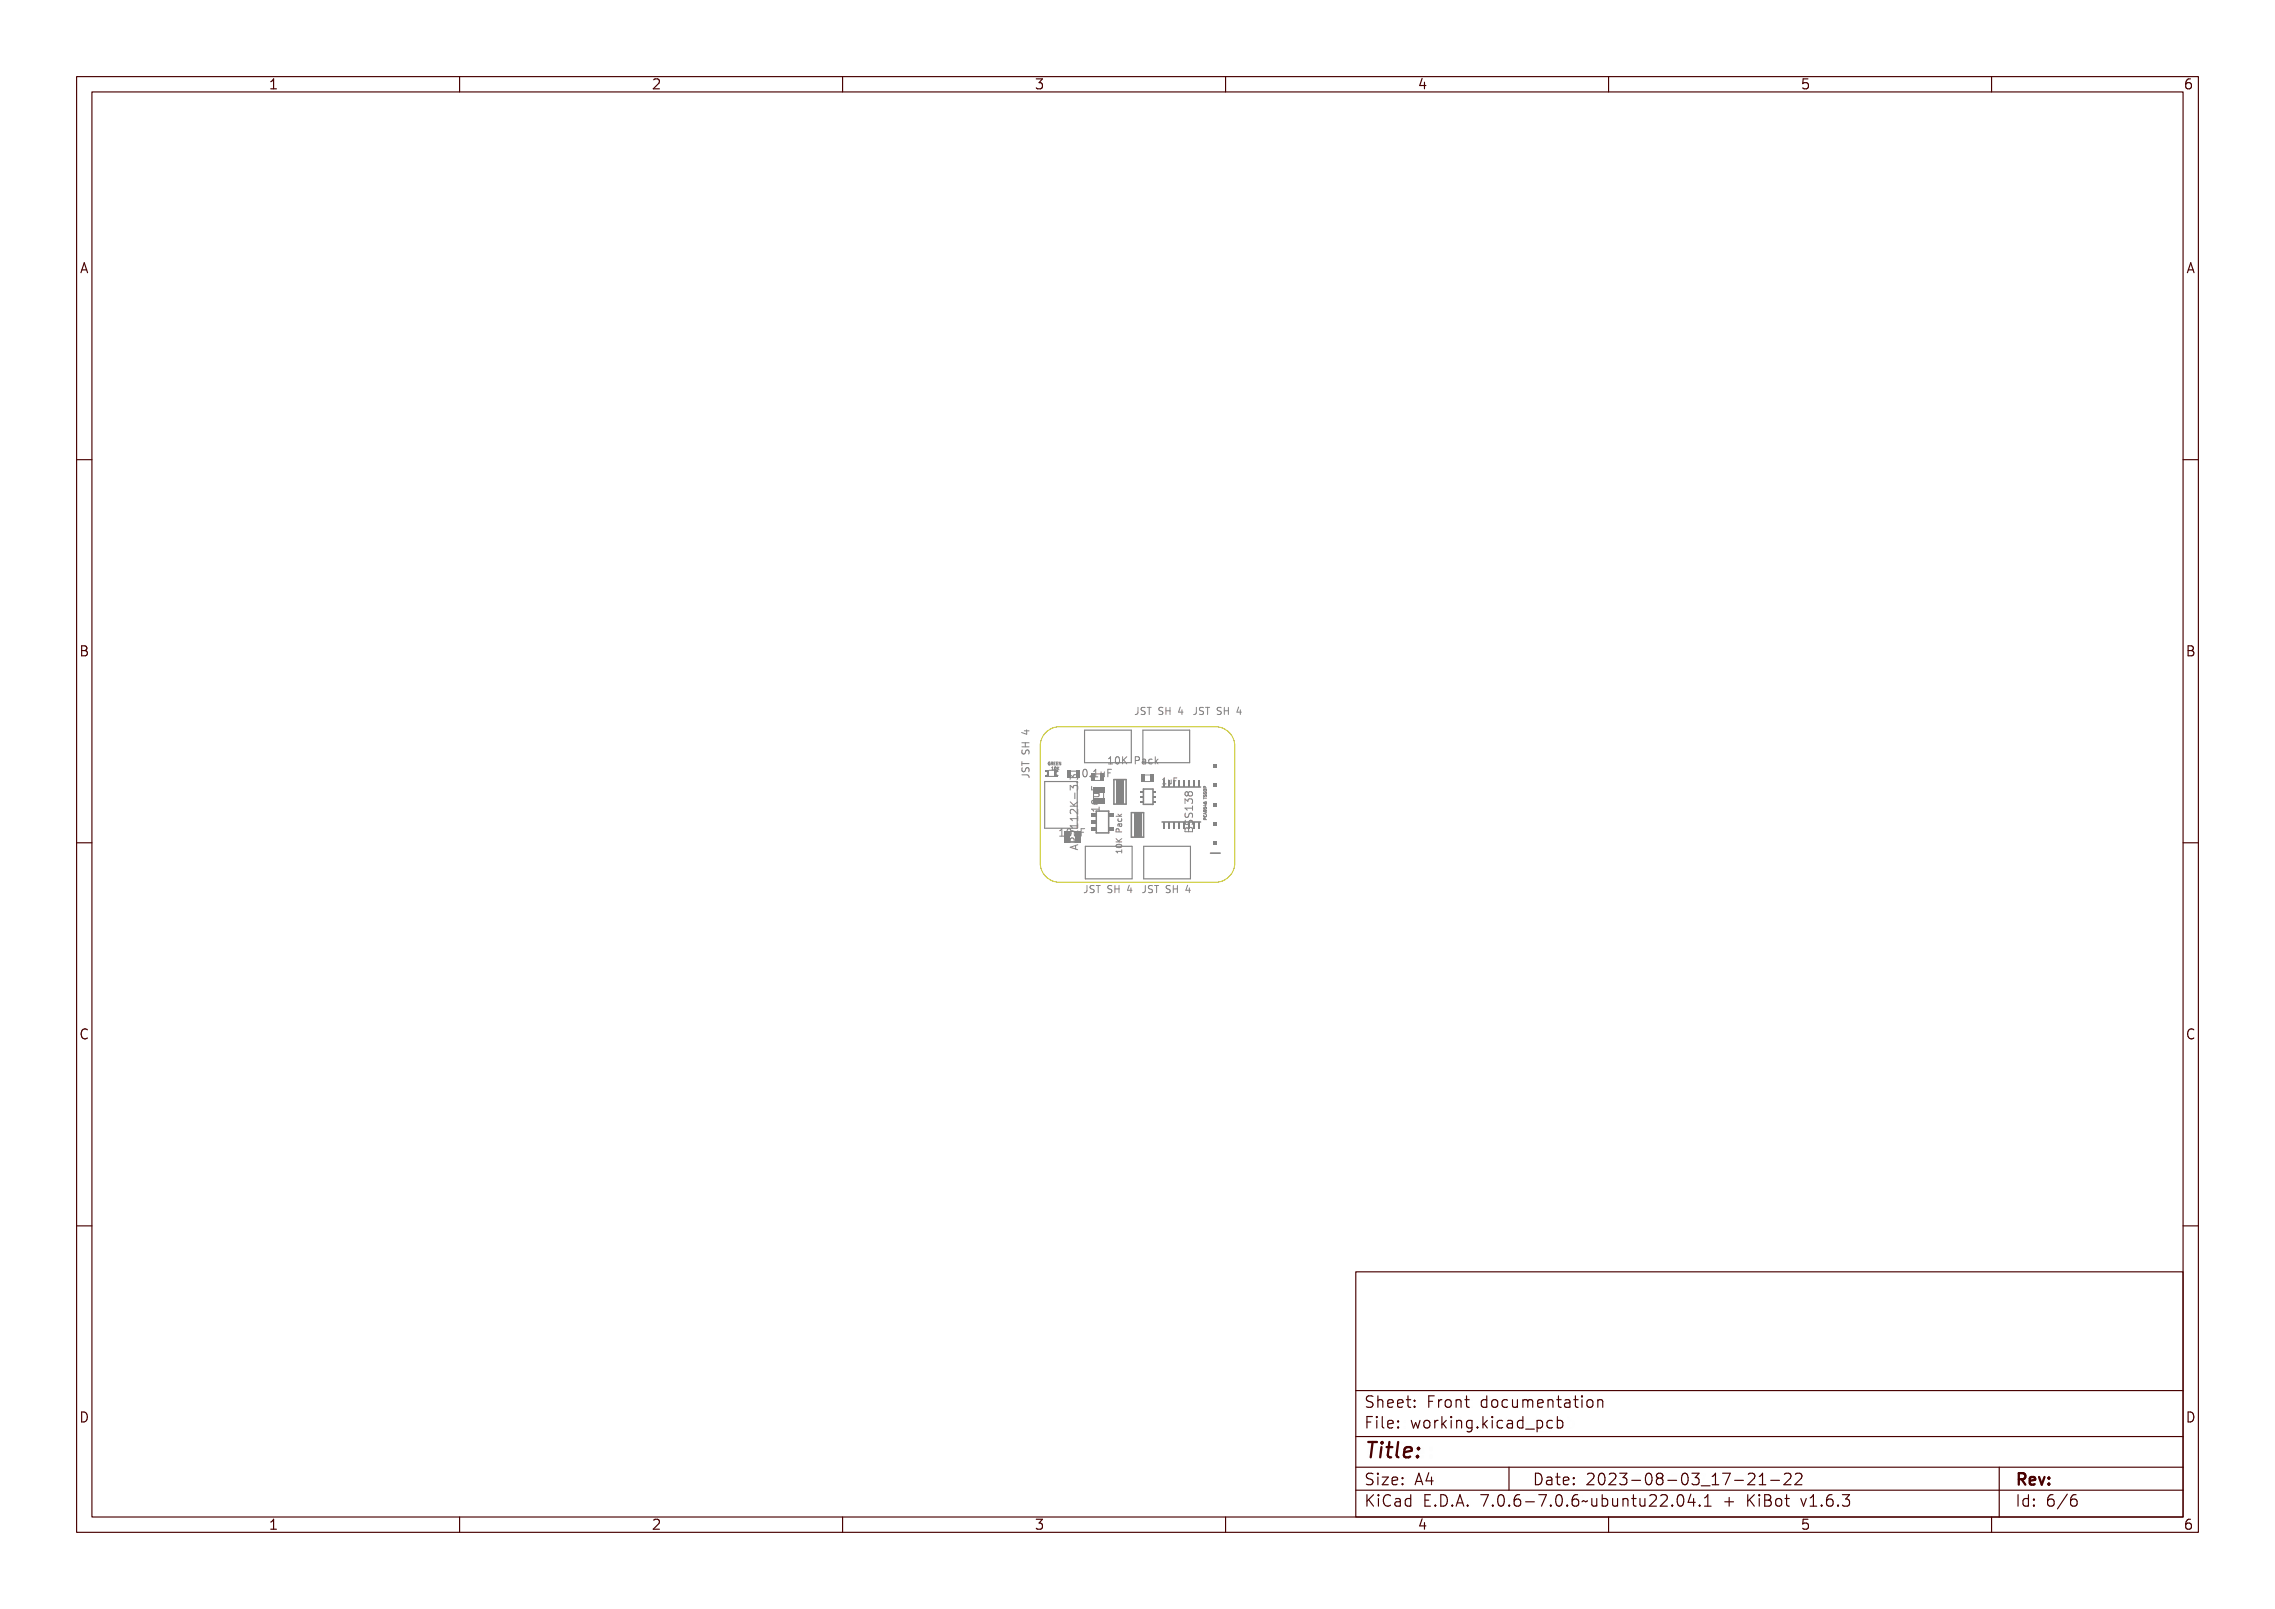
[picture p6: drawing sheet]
<svg xmlns="http://www.w3.org/2000/svg" width="297mm" height="210mm" viewBox="0 0 297 210" stroke-linecap="round" stroke-linejoin="round" font-family="sans-serif">
<defs><g id="words">
<text font-size="2.7" fill="#480000" x="178" y="190.3">Title:</text>
<g font-size="2" fill="#480000">
<text x="178" y="183.7">Sheet: Front documentation</text>
<text x="178" y="186.5">File: working.kicad_pcb</text>
<text x="178" y="193.9">Size: A4</text>
<text x="178" y="196.6">KiCad E.D.A. 7.0.6-7.0.6~ubuntu22.04.1 + KiBot v1.6.3</text>
<text x="200" y="193.9">Date: 2023-08-03_17-21-22</text>
<text x="263" y="196.6">Id: 6/6</text>
<text x="263" y="193.9">Rev:</text>
</g>
<g font-size="1.7" fill="#480000">
<text x="35" y="11.7">1</text>
<text x="85" y="11.7">2</text>
<text x="135" y="11.7">3</text>
<text x="185" y="11.7">4</text>
<text x="235" y="11.7">5</text>
<text x="285" y="11.7">6</text>
<text x="10.5" y="35.7">A</text>
<text x="285.5" y="35.7">A</text>
<text x="10.5" y="85.6">B</text>
<text x="285.5" y="85.6">B</text>
<text x="10.5" y="135.7">C</text>
<text x="285.5" y="135.7">C</text>
<text x="10.5" y="185.6">D</text>
<text x="285.5" y="185.6">D</text>
<text x="35" y="199.7">1</text>
<text x="85" y="199.7">2</text>
<text x="135" y="199.7">3</text>
<text x="185" y="199.7">4</text>
<text x="235" y="199.7">5</text>
<text x="285" y="199.7">6</text>
</g>
<g font-size="1.3" fill="#848484">
<text x="141.3" y="101.4">0.1uF</text>
<text x="144.5" y="99.7">10K Pack</text>
<text x="143.5" y="105.6" transform="rotate(-90 143.5 105.6)">10uF</text>
<text x="138.6" y="109.2">10uF</text>
<text x="140.7" y="111" transform="rotate(-90 140.7 111)">AP2112K-3.3</text>
<text x="155.7" y="108.8" transform="rotate(-90 155.7 108.8)">BSS138</text>
</g>
<g font-size="1.2" fill="#848484">
<text x="148" y="93.4">JST SH 4</text>
<text x="155.6" y="93.4">JST SH 4</text>
<text x="141.4" y="116.6">JST SH 4</text>
<text x="149" y="116.6">JST SH 4</text>
</g>
<text font-size="1" fill="#848484" x="151.6" y="102.3">1uF</text>
<g font-size=".5" fill="#848484">
<text x="137.1" y="99.9">GREEN</text>
<text x="137.5" y="100.5">10K</text>
</g>
</g></defs>
<g fill="none" stroke="#848484" stroke-width=".13">
<path d="M133.4 99.4v.5M133.4 99.7h.9M133.4 97.5h.9M133.4 96.9h.9M133.5 97.9l-.1 .3 .1 .2h.3l.1-.4 .3-.1 .1 .2v.3M133.6 99.5h.1v.2h.8v.2h-.8v.2h-.1zM133.6 97.3h.9v.1h-.5v.3h.5v.1h-.9v-.1h.3v-.3h-.3zM133.6 95.9h.5v-.2h.1v.2h.3v.1h-.3v.4h-.1l-.5-.4zM133.6 98.1h.1a.2 .2 0 0 0-.1 .2 .2 .2 0 0 0 .3 .1 .3 .3 0 0 1 .2-.4 .3 .3 0 0 1 .4 .2 .3 .3 0 0 1-.2 .4 .21 .21 0 0 0 .1-.3 .21 .21 0 0 0-.3-.1 .3 .3 0 0 1-.4 .4 .3 .3 0 0 1-.1-.5zM133.7 96h.4v.3zM133.7 95.4h.6M133.9 96.9v.6"/>
<path d="M134 95.3v.5l-.6-.2M137 99.5a.2 .2 0 0 0-.2 .2 .2 .2 0 0 0 .2 .1M137.2 99.5h.1l.1 .1a.12 .12 0 0 0-.2 .1 .12 .12 0 0 0 .1 .1v-.1h.1v.1a.18 .18 0 0 1-.3 0 .18 .18 0 0 1 .1-.3zM137.4 99.5h.2v.2l.1 .2-.2-.2-.1 .2zM137.5 99.5l.1 .1v.1h-.1zM137.8 99.5h.2h-.2v.1h.2l-.2 .1v.1l.2 .1h-.2zM138.1 99.5h.2h-.2v.1h.2l-.2 .1v.1l.2 .1h-.2zM138.3 99.5l.2 .3 .1-.3v.4l-.2-.3-.1 .3zM144.6 98.9l.4-.1v.8h.2v.1h-.5v-.1h.1v-.7l-.2 .1zM145.4 98.9a.27 .27 0 0 1 .3-.1 .27 .27 0 0 1 .2 .3v.2a.37 .37 0 0 1-.3 .5l-.2-.2-.1-.1zM145.5 98.9a.39 .39 0 0 1 .3 .4 .39 .39 0 0 1-.2 .4l-.1-.2zM146.1 98.8h.1v.4l.4-.4h.1l-.3 .4 .3 .5h-.1l-.3-.4-.1 .1v.3h-.1z"/>
<path d="M147.6 98.8a.47 .47 0 0 1 .6 .2v.1a.31 .31 0 0 1-.4 .3v.3h-.2zM147.8 98.9h.1a.17 .17 0 0 1 .2 .2 .17 .17 0 0 1-.2 .2h-.1zM148.2 92.5h.4v.6a.33 .33 0 0 1-.5 .2v-.1a.21 .21 0 0 0 .2 .1 .21 .21 0 0 0 .2-.2v-.5h-.3zM148.4 99.1l.2-.1a.27 .27 0 0 1 .3 .4v.3h-.1v-.1a.24 .24 0 0 1-.3 .2 .24 .24 0 0 1-.1-.3 .24 .24 0 0 1 .3-.2h.1a.22 .22 0 0 0-.2-.2 .22 .22 0 0 0-.2 .1zM148.5 99.4h.3a.2 .2 0 0 1-.1 .2 .2 .2 0 0 1-.2 0zM148.9 92.5h.3h.2v.1a.2 .2 0 0 0-.3-.1 .2 .2 0 0 0 0 .3 .3 .3 0 0 1 .3 .2 .3 .3 0 0 1-.2 .4 .3 .3 0 0 1-.3-.2 .21 .21 0 0 0 .3 .1 .21 .21 0 0 0 0-.3 .29 .29 0 0 1-.3-.1 .29 .29 0 0 1 0-.4zM149.2 99.1l.3-.1 .2 .1v.1a.25 .25 0 0 0-.4 0 .25 .25 0 0 0 0 .4 .25 .25 0 0 0 .4 0v.1a.36 .36 0 0 1-.5-.1 .36 .36 0 0 1 0-.5zM149.5 92.5h.7v.1h-.2v.8h-.2v-.8h-.3zM149.9 98.8h.1v.5l.3-.2h.2l-.3 .2 .3 .4h-.1l-.3-.3-.1 .1v.2h-.1zM150.9 99.3l.3 .4M151.2 99.1l-.4 .3M151.2 92.5h.3h.1v.1a.2 .2 0 0 0-.2-.1 .2 .2 0 0 0-.1 .3 .3 .3 0 0 1 .4 .2 .3 .3 0 0 1-.2 .4 .3 .3 0 0 1-.4-.2 .21 .21 0 0 0 .3 .1 .21 .21 0 0 0 .1-.3 .29 .29 0 0 1-.3-.1 .29 .29 0 0 1 0-.4z"/>
<path d="M151.8 92.5h.2v.3h.3v-.3h.1v.9h-.1v-.5h-.3v.5h-.2zM153.7 92.5h.1v.6h.2v.1h-.2v.2h-.1v-.2h-.4zM153.7 92.6v.5h-.3zM153.9 92.9h.5M155.9 92.5h.3v.6a.33 .33 0 0 1-.5 .2v-.1a.21 .21 0 0 0 .2 .1 .21 .21 0 0 0 .2-.2v-.5h-.2zM156.6 92.5h.2h.2v.1a.2 .2 0 0 0-.3-.1 .2 .2 0 0 0 0 .3 .3 .3 0 0 1 .4 .2 .3 .3 0 0 1-.2 .4 .3 .3 0 0 1-.4-.2 .21 .21 0 0 0 .3 .1 .21 .21 0 0 0 .1-.3 .29 .29 0 0 1-.4-.1 .29 .29 0 0 1 .1-.4zM157.2 92.5h.7v.1h-.3v.8h-.1v-.8h-.3zM158.8 92.5h.3h.2v.1a.2 .2 0 0 0-.3-.1 .2 .2 0 0 0-.1 .3 .3 .3 0 0 1 .4 .2 .3 .3 0 0 1-.2 .4 .3 .3 0 0 1-.4-.2 .21 .21 0 0 0 .3 .1 .21 .21 0 0 0 .1-.3 .29 .29 0 0 1-.3-.1 .29 .29 0 0 1 0-.4zM159.5 92.5h.1v.3h.3v-.3h.2v.9h-.2v-.5h-.3v.5h-.1zM161.3 92.5h.2v.6h.1v.1h-.1v.2h-.2v-.2h-.4zM161.3 92.6v.5h-.3zM161.5 92.9h.6"/>
<path d="M133.4 101.1h.7a.3 .3 0 0 1 .2 .4M133.5 100.2l-.1 .4 .2 .1 .2-.1 .2-.4h.3v.2v.3M133.6 101.1h.6a.33 .33 0 0 1 .2 .5h-.1a.21 .21 0 0 0 .1-.2 .21 .21 0 0 0-.2-.2h-.5v.2h-.1zM133.6 100.3h.1a.2 .2 0 0 0-.1 .3 .2 .2 0 0 0 .3 0 .3 .3 0 0 1 .2-.3 .3 .3 0 0 1 .4 .1 .3 .3 0 0 1-.2 .4 .21 .21 0 0 0 .1-.3 .21 .21 0 0 0-.3 0 .3 .3 0 0 1-.4 .3 .3 .3 0 0 1-.1-.5zM137.3 100.5h.2M137.3 100.2h.1M137.5 100.1h.1v.4h.1h-.2l.1-.3zM137.8 100.1a.16 .16 0 0 1 .2 .2 .16 .16 0 0 1-.2 .2zM137.9 100.2h.1l-.1 .3zM138.1 100.1v.2l.2-.2-.1 .2 .1 .2-.1-.2-.1 .2zM138.8 108.3l.3-.1v.9h.2v.1h-.5v-.1h.2v-.8l-.2 .1zM139.6 108.3a.28 .28 0 0 1 .3-.1 .28 .28 0 0 1 .2 .3 .53 .53 0 0 1-.3 .7 .56 .56 0 0 1-.2-.9z"/>
<path d="M139.7 101.7v-.6l.4 .3 .1-.2h.4l.1 .1-.1 .4M139.7 108.3h.1a.51 .51 0 0 1 0 .8l-.2-.2zM139.8 110.6l.9-.3v.1l-.2 .1v.3l.2 .1v.1l-.9-.3zM139.8 108.2h.8v-.2h.1v.5h-.1v-.2h-.7v.2h-.1zM139.8 107.4h.8v-.2h.1v.5h-.1v-.2h-.7v.2h-.1zM139.8 105.5l.4 .4 .5-.4v.2l-.4 .3 .1 .1h.3v.1h-.9v-.1h.4l-.4-.4zM139.8 104.2l.3-.1 .1 .2a.31 .31 0 0 1 .5-.2 .31 .31 0 0 1 0 .5l-.1 .1a.23 .23 0 0 0 0-.4 .23 .23 0 0 0-.3 0v.2h-.1v-.1a.18 .18 0 0 0-.3-.2 .17 .17 0 0 0 0 .3v.1h-.1zM139.8 102.6l.3-.1 .1 .2a.31 .31 0 0 1 .5-.1 .31 .31 0 0 1 0 .4l-.1 .1a.23 .23 0 0 0 0-.4 .23 .23 0 0 0-.3 0v.2h-.1v-.1a.17 .17 0 0 0-.3-.1 .17 .17 0 0 0 0 .2v.2h-.1zM139.8 108.9a.59 .59 0 0 1 .8 .3v-.4h.1v.6l-.3-.2a.27 .27 0 0 0-.3-.3 .27 .27 0 0 0-.2 .3l.1 .2h-.2v-.2zM139.8 106.5a.59 .59 0 0 1 .8 .4v-.5h.1v.6l-.3-.2a.27 .27 0 0 0-.3-.2 .27 .27 0 0 0-.2 .2l.1 .2h-.2v-.1zM139.9 109.6l.2-.1a.32 .32 0 0 1 .3 .5h.3v.1h-.9zM139.9 110.6l.5-.1v.3z"/>
<path d="M139.9 109.7h.3v.3h-.3zM140.3 108.5h.1l.1 .5 .1 .1 .1-.1 .1-.5h.1v.7h-.1v-.1a.23 .23 0 0 1-.3 .1 .23 .23 0 0 1-.2-.3zM140.3 105h.1v.3h-.1zM140.5 103.5h.2v.1h-.2zM141.1 108.2h.6v.1h-.4v.3h.4v.1h-.4v.5h-.2zM141.5 100.6a.28 .28 0 0 1 .3-.1 .28 .28 0 0 1 .2 .2 .53 .53 0 0 1-.3 .7 .56 .56 0 0 1-.2-.8zM141.6 115.7h.3v.6a.33 .33 0 0 1-.5 .3v-.2a.21 .21 0 0 0 .3 .1 .21 .21 0 0 0 .1-.2v-.5h-.2zM141.7 100.6a.51 .51 0 0 1 0 .7l-.1-.2zM142.3 115.8l.2-.1 .2 .1v.1a.2 .2 0 0 0-.2-.1 .2 .2 0 0 0-.1 .3 .3 .3 0 0 1 .4 .2 .3 .3 0 0 1-.2 .3 .3 .3 0 0 1-.4-.1 .21 .21 0 0 0 .3 .1 .21 .21 0 0 0 .1-.3 .29 .29 0 0 1-.4-.2 .29 .29 0 0 1 .1-.3zM142.4 101.2h.2v.2h-.2zM142.6 105.1h.8v-.2h.1v.5h-.1v-.2h-.7v.3h-.1zM142.6 102.5h.1v.5h.3v-.4h.1v.4h.4v.1h-.9z"/>
<path d="M142.7 104.2l.1-.1a.53 .53 0 0 1 .7 .3 .55 .55 0 0 1-.4 .3 .55 .55 0 0 1-.5-.3zM142.7 104.3h.5l.2 .1a.52 .52 0 0 1-.7 0zM142.8 103.4h.7v.1h-.1a.23 .23 0 0 1 .1 .3 .23 .23 0 0 1-.2 .1h-.5v-.1h.5l.1-.1-.1-.2h-.5zM142.9 115.7h.7v.1h-.3v.8h-.1v-.8h-.3zM143.1 100.5h.3v.8h.2v.1h-.5v-.1h.2v-.7h-.2zM143.8 100.7h.1v.5l.2 .1 .1-.1v-.5h.2v.7h-.2v-.1a.23 .23 0 0 1-.2 .1 .23 .23 0 0 1-.2-.2zM144.5 115.8l.3-.1 .2 .1v.1a.2 .2 0 0 0-.3-.1 .2 .2 0 0 0-.1 .3 .3 .3 0 0 1 .4 .2 .3 .3 0 0 1-.2 .3 .3 .3 0 0 1-.3-.1 .21 .21 0 0 0 .3 .1 .21 .21 0 0 0 0-.3 .29 .29 0 0 1-.3-.2 .29 .29 0 0 1 0-.3zM144.6 100.5h.6v.1h-.4v.3h.3v.1h-.3v.4h-.2zM145.2 115.7h.1v.4h.4v-.4h.1v.9h-.1v-.4h-.4v.4h-.1zM145.7 109.9h.7M145.7 109.5l.4 .4M145.7 106.5h.7"/>
<path d="M145.7 110.3a.36 .36 0 0 1 .5-.1 .36 .36 0 0 1 .2 .3 .36 .36 0 0 1-.4 .2 .36 .36 0 0 1-.3-.4zM145.8 110.4h.6v-.1h.1v.4h-.1v-.2h-.6l.1 .2h-.1zM145.8 109l.2 .3 .5-.3v.2l-.4 .2 .4 .1v.1h-.7v-.1h.3l-.3-.3zM145.8 108l.3-.1 .1 .4h.3v.1h-.7zM145.8 109.8l.3-.1a.29 .29 0 0 1 .4 .2 .42 .42 0 0 1-.4 .3 .42 .42 0 0 1-.4-.3zM145.8 109.9a.33 .33 0 0 1 .6 .1 .33 .33 0 0 1-.6-.1zM145.9 108h.2v.3h-.3zM145.9 106.1l.2 .2 .4-.2v.1l-.3 .2 .3 .1h-.8h.5zM145.9 106.3l.3 .2M146 106.7h.1a.2 .2 0 0 0 0 .3 .2 .2 0 0 0 .2 0 .2 .2 0 0 0 .1-.3 .22 .22 0 0 1 .1 .3 .22 .22 0 0 1-.3 .2 .28 .28 0 0 1-.2-.5zM146 106.9l-.1 .2 .2 .1 .3-.1v-.2M146 107.4l.5-.1-.1 .1a.19 .19 0 0 1 .1 .3 .19 .19 0 0 1-.3 .1 .19 .19 0 0 1-.1-.3v-.1l-.1 .1v.2z"/>
<path d="M146.1 108.6v-.4h-.3l-.1 .4h.7M146.1 107.5l.2 .4 .1-.1v-.3M146.4 110.9v.4M146.4 111.1h-.7l.2 .2M146.4 109.5l-.4 .3M146.4 107.5l-.4 .1v.2M146.4 106.3l-.2 .2M147 115.7h.2v.6h.1v.1h-.1v.2h-.1v-.2h-.4zM147.1 115.8v.5h-.3zM147.2 116.2h.6M149.2 115.7h.4v.6a.34 .34 0 0 1-.6 .3v-.2a.21 .21 0 0 0 .3 .1 .21 .21 0 0 0 .1-.2v-.5h-.2zM149.9 115.8l.3-.1 .1 .1v.1a.2 .2 0 0 0-.2-.1 .2 .2 0 0 0-.1 .3 .3 .3 0 0 1 .4 .2 .3 .3 0 0 1-.2 .3 .3 .3 0 0 1-.4-.1 .21 .21 0 0 0 .3 .1 .21 .21 0 0 0 .1-.3 .29 .29 0 0 1-.3-.2 .29 .29 0 0 1 0-.3z"/>
<path d="M150.5 115.7h.7v.1h-.3v.8h-.1v-.8h-.3zM151.7 101.6h.3v.7h.2h-.4h.1v-.6h-.2zM152.1 115.8l.3-.1 .2 .1v.1a.2 .2 0 0 0-.3-.1 .2 .2 0 0 0 0 .3 .3 .3 0 0 1 .3 .2 .3 .3 0 0 1-.1 .3 .3 .3 0 0 1-.4-.1 .21 .21 0 0 0 .3 .1 .21 .21 0 0 0 0-.3 .29 .29 0 0 1-.3-.2 .29 .29 0 0 1 0-.3zM152.3 101.8h.1v.4l.1 .1 .2-.1v-.4h.1v.5h-.1a.18 .18 0 0 1-.3 0 .18 .18 0 0 1-.1-.2zM152.8 115.7h.1v.4h.4v-.4h.1v.9h-.1v-.4h-.4v.4h-.1zM153 101.6h.4v.1h-.3v.2h.3v.1h-.3v.3h-.1zM154.6 115.7h.2v.6h.1v.1h-.1v.2h-.1v-.2h-.4zM154.7 115.8v.5h-.3zM154.8 106h.8v-.2h.1v.5h-.1v-.2h-.7v.2h-.1zM154.8 107.4h.1a.2 .2 0 0 0-.1 .3 .2 .2 0 0 0 .3 0 .33 .33 0 0 1 .4-.4 .33 .33 0 0 1 .2 .6h-.2a.22 .22 0 0 0 .2-.3 .22 .22 0 0 0-.4-.1 .32 .32 0 0 1-.4 .4 .32 .32 0 0 1-.1-.5zM154.8 106.6h.1a.2 .2 0 0 0-.1 .3 .2 .2 0 0 0 .3 0 .33 .33 0 0 1 .4-.3 .33 .33 0 0 1 .2 .5h-.2a.22 .22 0 0 0 .2-.3 .22 .22 0 0 0-.4 0 .32 .32 0 0 1-.4 .3 .32 .32 0 0 1-.1-.5zM154.8 104.3l.3-.1 .1 .2a.27 .27 0 0 1 .4-.1 .27 .27 0 0 1 0 .4 .27 .27 0 0 1-.4-.1 .27 .27 0 0 1-.4 .1 .27 .27 0 0 1 0-.4z"/>
<path d="M154.8 116.2h.6M154.8 105.1l.3-.1 .1 .2a.31 .31 0 0 1 .5-.2 .31 .31 0 0 1 0 .5l-.1 .1a.23 .23 0 0 0 0-.4 .23 .23 0 0 0-.3 0v.2h-.1v-.1a.17 .17 0 0 0-.3-.1 .17 .17 0 0 0 0 .2v.2h-.1zM154.8 108.2l.3-.1 .1 .2a.26 .26 0 0 1 .3-.2 .26 .26 0 0 1 .2 .3v.3h-.9zM154.9 108.3h.2l.1 .3h-.3zM155.1 103.7v.1M155.1 103.5l-.2-.2-.1 .1-.1 .1 .1 .3M155.1 103.5l.2-.2 .3 .1 .1 .1-.1 .3M155.1 103.5v.2M155.1 103.7l.1 .1M155.3 108.3h.3v.3h-.3zM157.1 104.1v.2M157.1 104.7l.2 .2"/>
<path d="M157.1 105.4v.2h.2v-.2h.2v.2M157.1 104.2h.4M157.2 103.1l.3-.1v.2h-.3zM157.2 103.4v.2l.3-.2M157.2 103.8v.2l.3-.2v.2M157.2 106.3l.3-.1-.1 .1 .1 .2zM157.2 105.7l.1 .1a.12 .12 0 0 1 .1-.1 .12 .12 0 0 1 .1 0 .12 .12 0 0 1 0 .2l-.1-.2-.1 .2h-.1zM157.2 105.4l.2-.1 .1 .1-.1 .2zM157.2 104.4v.1l.3 .1h-.3v.1zM157.2 106.4a.17 .17 0 0 0 .1 .2 .17 .17 0 0 0 .2-.2M157.2 103.6a.17 .17 0 0 1 .2 0 .17 .17 0 0 1 .1 .2h-.3zM157.2 105.1l.1 .1a.11 .11 0 0 1 .1-.1 .11 .11 0 0 1 .1 0 .11 .11 0 0 1-.1 .2 .16 .16 0 0 1-.2 0 .16 .16 0 0 1 0-.2z"/>
<path d="M157.2 104.2l.1 .1a.14 .14 0 0 1 .1-.1 .14 .14 0 0 1 .1 .2l-.1-.2a.13 .13 0 0 1-.1 .2 .13 .13 0 0 1-.1-.2zM157.2 103.9l.1 .1a.14 .14 0 0 1 .1-.1 .14 .14 0 0 1 .1 .2l-.1-.2a.13 .13 0 0 1-.1 .2 .13 .13 0 0 1-.1-.2zM157.2 106.5a.13 .13 0 0 0 .1 .2 .14 .14 0 0 0 .2-.2 .18 .18 0 0 1-.2 .3 .17 .17 0 0 1-.1-.3zM157.2 106.8h.1l.1 .2h.1h-.3zM157.2 103.3h.1l.1 .1 .1 .1h-.3zM157.2 106a.18 .18 0 0 1 .2-.1 .18 .18 0 0 1 .1 .2l-.1-.1a.11 .11 0 0 1-.1 .2 .11 .11 0 0 1-.1-.2zM157.2 103.7h.3h-.2zM157.2 106.3h.2v.1zM157.2 105.4h.2v.1zM157.2 106.9h.1v.1h-.1zM157.2 103.3h.1v.1h-.1zM157.3 105.1h.2"/>
<path d="M157.3 106.8h-.1l-.1 .2h.4M157.3 106.8h.1M157.3 105.7h.1M157.3 104.7v.2M157.3 106.8v.2M157.3 104.7h.2M157.3 104.7h.1M157.3 104.9h.1M157.3 102.9v-.2h-.1l-.1 .2h.4M157.3 105.7l.1 .1M157.4 105.9h-.1M157.4 105.8v.1"/>
<path d="M157.4 105v.2l-.3-.1M157.4 106.1v.2M157.5 106.4h.1M157.5 104.7h.1M157.5 103.4h.1M157.5 103.4v.2M157.5 104.7v.2h-.2M157.5 105.9l-.1-.2h-.2v.2h.1M157.5 106l-.4 .2 .4 .1"/>
<circle cx="145.6" cy="99.3" r=".08"/>
<circle cx="137.9" cy="100.3" r=".03"/>
<circle cx="139.8" cy="108.7" r=".09"/>
<circle cx="141.7" cy="101" r=".09"/>
<circle cx="143.1" cy="104.4" r=".09"/>
<circle cx="146.1" cy="109.9" r=".06"/>
<circle cx="146.3" cy="107.6" r=".12"/>
<circle cx="155" cy="104.5" r=".16"/>
<circle cx="155.5" cy="104.5" r=".19"/>
<circle cx="157.3" cy="106.1" r=".08"/>
<circle cx="157.4" cy="105.2" r=".08"/>
</g>
<path d="M147.7 106.1h1.6v3.2h-1.6z" fill="none" stroke="#848484" stroke-width=".2"/>
<path d="M148 106.1h1v3.1h-1z" fill-rule="evenodd" fill="#848484"/>
<path d="M149.3 103h1.2v2h-1.2z" fill="none" stroke="#848484" stroke-width=".2"/>
<g fill="#848484">
<path d="M148.8 104.5h.4v.3h-.4z" fill-rule="evenodd"/>
<path d="M150.6 104.5h.3v.3h-.3z" fill-rule="evenodd"/>
<path d="M148.8 103.9h.4v.2h-.4z" fill-rule="evenodd"/>
<path d="M150.6 103.9h.3v.2h-.3z" fill-rule="evenodd"/>
<path d="M148.8 103.2h.4v.3h-.4z" fill-rule="evenodd"/>
<path d="M150.6 103.2h.3v.3h-.3z" fill-rule="evenodd"/>
<path d="M142.4 101h.5v.9h-.5z" fill-rule="evenodd"/>
<path d="M143.6 101h.5v.9h-.5z" fill-rule="evenodd"/>
</g>
<path d="M149.3 110.5h6.1v4.2h-6.1z" fill="none" stroke="#848484" stroke-width=".15"/>
<path d="M151.7 107.3h5M151.7 102.7h5" fill="none" stroke="#848484" stroke-width=".2"/>
<g fill="#848484">
<path d="M151.8 101.9h.2v.8h-.2z" fill-rule="evenodd"/>
<path d="M151.8 107.3h.2v.8h-.2z" fill-rule="evenodd"/>
<path d="M152.5 101.9h.2v.8h-.2z" fill-rule="evenodd"/>
<path d="M152.5 107.3h.2v.8h-.2z" fill-rule="evenodd"/>
<path d="M153.1 101.9h.2v.8h-.2z" fill-rule="evenodd"/>
<path d="M153.1 107.3h.2v.8h-.2z" fill-rule="evenodd"/>
<path d="M153.8 101.9h.2v.8h-.2z" fill-rule="evenodd"/>
<path d="M153.8 107.3h.2v.8h-.2z" fill-rule="evenodd"/>
<path d="M154.4 101.9h.2v.8h-.2z" fill-rule="evenodd"/>
<path d="M155.1 101.9h.2v.8h-.2z" fill-rule="evenodd"/>
<path d="M155.7 101.9h.2v.8h-.2z" fill-rule="evenodd"/>
<path d="M156.4 101.9h.2v.8h-.2z" fill-rule="evenodd"/>
<path d="M156.4 107.3h.2v.8h-.2z" fill-rule="evenodd"/>
</g>
<path d="M149.2 95.3h6.1v4.2h-6.1z" fill="none" stroke="#848484" stroke-width=".15"/>
<path d="M144.1 103.5v.7" fill="none" stroke="#848484" stroke-width=".13"/>
<g fill="#848484">
<path d="M142.7 104.2h1.4v.8h-1.4z" fill-rule="evenodd"/>
<path d="M142.7 102.8h1.4v.7h-1.4z" fill-rule="evenodd"/>
<path d="M138.9 108.5h.7v1.4h-.7z" fill-rule="evenodd"/>
</g>
<g fill="none" stroke="#848484" stroke-width=".13">
<path d="M136.5 100.6a.3 .3 0 0 1 .3 .3 .3 .3 0 0 1-.3 .3M136.9 101.3h.8M137 100.5h.7M138.1 100.7a.27 .27 0 0 0-.2 .2 .27 .27 0 0 0 .2 .3"/>
<circle cx="136.7" cy="101.3" r=".07"/>
</g>
<g fill="#848484">
<path d="M136.5 101.2h.1v.2h-.1z" fill-rule="evenodd"/>
<path d="M136.6 101.3l.4 .1z" fill-rule="evenodd"/>
<path d="M136.7 100.5h.3v.9h-.3z" fill-rule="evenodd"/>
<path d="M137.7 101.2h.5v.2h-.5z" fill-rule="evenodd"/>
<path d="M136.7 101.2h.1z" fill-rule="evenodd"/>
<path d="M137.7 100.7h.2v.5h-.2z" fill-rule="evenodd"/>
<path d="M137.9 101.1h.1v.1h-.1z" fill-rule="evenodd"/>
<path d="M137.9 100.7h.1v.1h-.1z" fill-rule="evenodd"/>
<path d="M136.5 100.5h.3v.2h-.3z" fill-rule="evenodd"/>
<path d="M137.7 100.5h.5v.2h-.5z" fill-rule="evenodd"/>
</g>
<path d="M143.1 105.9h1.6v2.8h-1.6z" fill="none" stroke="#848484" stroke-width=".2"/>
<g fill="#848484">
<path d="M144.8 106.1h.6v.5h-.6z" fill-rule="evenodd"/>
<path d="M142.4 106.1h.7v.5h-.7z" fill-rule="evenodd"/>
<path d="M142.4 107h.7v.5h-.7z" fill-rule="evenodd"/>
<path d="M144.8 108h.6v.5h-.6z" fill-rule="evenodd"/>
<path d="M142.4 108h.7v.5h-.7z" fill-rule="evenodd"/>
</g>
<path d="M141.7 110.5h6.1v4.2h-6.1z" fill="none" stroke="#848484" stroke-width=".15"/>
<path d="M139.8 101.5h.7M139.8 100.6h.7" fill="none" stroke="#848484" stroke-width=".13"/>
<g fill="#848484">
<path d="M140.5 100.6h.5v.9h-.5z" fill-rule="evenodd"/>
<path d="M139.3 100.6h.5v.9h-.5z" fill-rule="evenodd"/>
</g>
<path d="M136.4 102h4.2v6.1h-4.2z" fill="none" stroke="#848484" stroke-width=".15"/>
<path d="M149.4 102h.7M149.4 101.2h.7" fill="none" stroke="#848484" stroke-width=".13"/>
<g fill="#848484">
<path d="M150.1 101.1h.5v1h-.5z" fill-rule="evenodd"/>
<path d="M148.9 101.1h.5v1h-.5z" fill-rule="evenodd"/>
</g>
<path d="M145.4 101.8h1.6v3.2h-1.6z" fill="none" stroke="#848484" stroke-width=".2"/>
<path d="M145.7 101.8h1v3.1h-1z" fill-rule="evenodd" fill="#848484"/>
<path d="M141.6 95.3h6.1v4.2h-6.1z" fill="none" stroke="#848484" stroke-width=".15"/>
<path d="M158 111.4h1.3" fill="none" stroke="#848484" stroke-width=".2"/>
<g fill="#848484">
<path d="M158.4 109.8h.5v.5h-.5z" fill-rule="evenodd"/>
<path d="M158.4 107.3h.5v.5h-.5z" fill-rule="evenodd"/>
<path d="M158.4 104.8h.5v.5h-.5z" fill-rule="evenodd"/>
<path d="M158.4 102.2h.5v.5h-.5z" fill-rule="evenodd"/>
<path d="M158.4 99.7h.5v.5h-.5z" fill-rule="evenodd"/>
</g>
<path d="M136.4 95.8a2.53 2.53 0 0 1 1.9-1h20.4a2.54 2.54 0 0 1 2.5 2.6v15.2a2.54 2.54 0 0 1-2.5 2.6h-20.4a2.54 2.54 0 0 1-2.5-2.6v-15.2l.1-.6z" fill="none" stroke="#c2c200" stroke-width=".13"/>
<g fill="none" stroke="#480000" stroke-width=".15">
<path d="M10 10h277v190h-277zM12 12h273v186h-273zM60 10v2M110 10v2M160 10v2M210 10v2M260 10v2M10 60h2M285 60h2M10 110h2M285 110h2M10 160h2"/>
<path d="M285 160h2M177 166h108v32h-108zM60 198v2M110 198v2M160 198v2M177 181.5h108M177 187.5h108M177 191.5h108M177 194.5h108M178.1 195.2h.2v.6l.6-.6h.3l-.6 .6 .6 .8h-.2l-.5-.7-.2 .2v.5h-.2zM178.2 185h.9v.2h-.7v.4h.6v.2h-.6v.7h-.2zM178.3 182.4l.5-.1h.2v.2a.34 .34 0 0 0-.4-.1 .34 .34 0 0 0-.2 .4 .62 .62 0 0 1 .6 .7 .71 .71 0 0 1-.8 .2v-.2a.4 .4 0 0 0 .4 .1 .4 .4 0 0 0 .3-.3l-.4-.2a.4 .4 0 0 1-.3-.3 .4 .4 0 0 1 .1-.4z"/>
<path d="M178.3 192.5l.5-.1h.2v.2a.34 .34 0 0 0-.4-.1 .34 .34 0 0 0-.2 .4 .62 .62 0 0 1 .6 .7 .71 .71 0 0 1-.8 .2v-.2a.4 .4 0 0 0 .4 .1 .4 .4 0 0 0 .3-.3l-.4-.2a.4 .4 0 0 1-.3-.3 .4 .4 0 0 1 .1-.4zM179.4 182.2h.2v.6a.35 .35 0 0 1 .4-.1 .35 .35 0 0 1 .2 .4v.6h-.2v-.8l-.2-.1a.28 .28 0 0 0-.2 .3v.6h-.2zM179.5 185.4h.4v.9h.4v.2h-.9v-.2h.3v-.8h-.2zM179.5 192.8h.4v.9h.4v.1h-.9v-.1h.3v-.8h-.2zM179.5 195.6h.4v.9h.4v.1h-.9v-.1h.3v-.8h-.2zM179.7 184.9h.2v.3h-.2zM179.7 192.3h.2v.3h-.2zM179.7 195.1h.2v.3h-.2zM180.6 184.9h.4v1.3l.1 .1h.3v.2a.4 .4 0 0 1-.5-.4v-1h-.3zM180.6 192.8h.8v.1l-.6 .8h.6v.1h-.8v-.1l.6-.8h-.6zM180.7 182.8a.49 .49 0 0 1 .6-.1 .49 .49 0 0 1 .2 .5h-.8a.42 .42 0 0 0 .3 .4 .42 .42 0 0 0 .4-.1v.2a.6 .6 0 0 1-.8-.1 .6 .6 0 0 1 .1-.8zM180.7 195.4l.3-.2h.2h.3v.2a.43 .43 0 0 0-.6 0 .43 .43 0 0 0-.2 .5 .43 .43 0 0 0 .2 .5 .43 .43 0 0 0 .6 0v.2a.62 .62 0 0 1-.7 0 .62 .62 0 0 1-.3-.7z"/>
<path d="M180.8 182.9l.2-.1a.27 .27 0 0 1 .3 .3h-.6zM181.8 195.6a.5 .5 0 0 1 .6-.1 .5 .5 0 0 1 .2 .5v.6h-.1v-.1a.38 .38 0 0 1-.5 .2 .38 .38 0 0 1-.2-.5 .38 .38 0 0 1 .4-.2h.3a.35 .35 0 0 0-.3-.4 .35 .35 0 0 0-.4 .2zM181.9 182.8a.49 .49 0 0 1 .6-.1 .49 .49 0 0 1 .2 .5h-.8a.42 .42 0 0 0 .3 .4 .42 .42 0 0 0 .5-.1v.2a.6 .6 0 0 1-.9-.1 .6 .6 0 0 1 .1-.8zM181.9 185.5a.49 .49 0 0 1 .6-.1 .49 .49 0 0 1 .2 .5h-.8a.42 .42 0 0 0 .3 .4 .42 .42 0 0 0 .5-.1v.2a.6 .6 0 0 1-.9-.1 .6 .6 0 0 1 .1-.8zM181.9 192.9a.49 .49 0 0 1 .6-.1 .49 .49 0 0 1 .2 .5h-.8a.42 .42 0 0 0 .3 .4 .42 .42 0 0 0 .5-.1v.2a.6 .6 0 0 1-.9-.1 .6 .6 0 0 1 .1-.8zM182 196.2l.5-.1a.31 .31 0 0 1-.2 .4 .31 .31 0 0 1-.4-.1zM182 182.9l.2-.1a.27 .27 0 0 1 .3 .3h-.6zM182 185.6l.2-.1a.27 .27 0 0 1 .3 .3h-.6zM182 193l.2-.1a.27 .27 0 0 1 .3 .3h-.6zM183 195.7l.4-.2 .2 .2v-.6h.2v1.5h-.2v-.1a.42 .42 0 0 1-.5 .1 .42 .42 0 0 1-.2-.5zM183.2 195.8a.23 .23 0 0 1 .4 0v.3a.33 .33 0 0 1-.2 .4 .48 .48 0 0 1-.2-.7zM183.2 182.3h.2v.4h.4v.1h-.4v.7l.1 .1h.3v.1a.41 .41 0 0 1-.6-.3v-.6h-.3v-.1h.3z"/>
<path d="M183.3 185.4h.2v.3h-.2zM183.3 186.2h.2v.3h-.2zM183.3 192.8h.2v.3h-.2zM183.3 193.6h.2v.2h-.2zM184.5 182.7h.2v.3h-.2zM184.5 183.5h.2v.2h-.2zM185.2 185.4h.2l.2 .8 .1-.5h.2l.2 .5 .1-.8h.2l-.2 1.1h-.2l-.2-.7-.2 .7h-.1zM185.4 195.2h.9v.2h-.7v.4h.6v.2h-.6v.5h.7v.1h-.9zM185.7 192.4h.2l.5 1.4h-.2l-.1-.3h-.5l-.1 .3h-.2zM185.8 192.6l.2 .7h-.4zM186.6 182.3h.9v.2h-.7v.4h.6v.2h-.6v.6h-.2zM186.7 185.5a.56 .56 0 0 1 .8 .2 .56 .56 0 0 1-.3 .7 .57 .57 0 0 1-.6-.2 .57 .57 0 0 1 .1-.7z"/>
<path d="M186.8 185.6a.26 .26 0 0 1 .3-.1 .26 .26 0 0 1 .2 .2v.2a.33 .33 0 0 1-.3 .4l-.2-.2zM186.9 196.4h.2v.2h-.2zM187.1 192.4h.2v.9h.2v.2h-.2v.3h-.2v-.3h-.6v-.2zM187.1 192.6v.7h-.4zM187.8 195.2a.76 .76 0 0 1 .9 .7 .76 .76 0 0 1-.9 .7zM188 195.4a.5 .5 0 0 1 .5 .2 .5 .5 0 0 1 0 .5 .39 .39 0 0 1-.5 .4zM188 182.7h.2v.2a.41 .41 0 0 1 .6-.2v.2a.37 .37 0 0 0-.5-.1 .37 .37 0 0 0-.1 .4v.5h-.2zM188 185.4h.2v.2a.41 .41 0 0 1 .6-.2v.2a.37 .37 0 0 0-.5-.1 .37 .37 0 0 0-.1 .4v.6h-.2zM189.1 184.9h.1v.9l.5-.4h.2l-.4 .4 .5 .7h-.2l-.4-.6-.2 .1v.5h-.1zM189.1 182.8a.56 .56 0 0 1 .8 .2 .56 .56 0 0 1-.3 .7 .57 .57 0 0 1-.6-.2 .57 .57 0 0 1 .1-.7zM189.2 182.9a.26 .26 0 0 1 .3-.1 .26 .26 0 0 1 .2 .2v.2a.33 .33 0 0 1-.3 .4l-.2-.2zM189.3 196.4h.3v.2h-.3z"/>
<path d="M190.2 182.7h.2v.1a.35 .35 0 0 1 .4-.1 .35 .35 0 0 1 .3 .4v.6h-.2v-.8l-.2-.1a.28 .28 0 0 0-.3 .3v.6h-.2zM190.3 185.4h.4v.9h.4v.2h-.9v-.2h.4v-.8h-.3zM190.5 195.2h.3l.4 1.4h-.2l-.1-.3h-.5l-.1 .3h-.2zM190.6 184.9h.1v.3h-.1zM190.6 195.4l.2 .7h-.4zM191.4 185.4h.2v.1a.35 .35 0 0 1 .4-.1 .35 .35 0 0 1 .3 .4v.7h-.2v-.9l-.2-.1a.28 .28 0 0 0-.3 .3v.7h-.2zM191.7 182.3h.1v.4h.4v.1h-.4v.7l.1 .1h.3v.1a.41 .41 0 0 1-.5-.3v-.6h-.3v-.1h.3zM191.7 196.4h.3v.2h-.3zM192.7 185.5l.3-.2 .3 .2v-.1h.2v1a.53 .53 0 0 1-.8 .4v-.2a.36 .36 0 0 0 .4 .1 .36 .36 0 0 0 .2-.4l-.2 .1a.51 .51 0 0 1-.5-.2 .51 .51 0 0 1 0-.5zM192.8 185.6a.25 .25 0 0 1 .3-.1 .25 .25 0 0 1 .2 .2v.2a.32 .32 0 0 1-.3 .4 .47 .47 0 0 1-.2-.7zM193.8 195.2h.9l-.5 1.4h-.2l.5-1.2h-.7zM193.9 182.8l.3-.2 .3 .2v-.6h.2v1.5h-.2v-.1a.42 .42 0 0 1-.6 .1 .42 .42 0 0 1-.1-.5z"/>
<path d="M194.1 182.8a.42 .42 0 0 1 .4 .4 .42 .42 0 0 1-.3 .4 .48 .48 0 0 1-.1-.8zM194.1 186.2h.3v.3h-.3zM195.1 184.9h.2v.9l.4-.4h.3l-.5 .4 .5 .7h-.2l-.4-.6-.1 .1v.5h-.2zM195.1 182.8a.56 .56 0 0 1 .8 .2 .56 .56 0 0 1-.3 .7 .57 .57 0 0 1-.6-.2 .57 .57 0 0 1 .1-.7zM195.2 182.9a.26 .26 0 0 1 .3-.1 .26 .26 0 0 1 .2 .2v.2a.33 .33 0 0 1-.3 .4l-.2-.2zM195.3 196.4h.3v.2h-.3zM196.3 185.4h.5v.9h.3v.2h-.9v-.2h.4v-.8h-.3zM196.3 195.4a.45 .45 0 0 1 .5-.2 .45 .45 0 0 1 .3 .5v.2a.51 .51 0 0 1-.2 .6 .51 .51 0 0 1-.6 0l-.1-.6zM196.4 182.8l.5-.2 .2 .1v.2a.4 .4 0 0 0-.6 0 .4 .4 0 0 0 0 .6 .4 .4 0 0 0 .6 0v.2a.58 .58 0 0 1-.8-.1 .58 .58 0 0 1 .1-.8zM196.5 195.4a.39 .39 0 0 1 .4 .5v.2a.29 .29 0 0 1-.3 .4 .29 .29 0 0 1-.2-.4v-.5zM196.6 184.9h.2v.3h-.2zM197 191.5v3"/>
<path d="M197.4 182.7h.2v.8l.2 .1a.28 .28 0 0 0 .3-.3v-.6h.2v1h-.2v-.1a.35 .35 0 0 1-.4 .2 .35 .35 0 0 1-.3-.5zM197.6 185.5l.5-.2 .2 .1v.2a.4 .4 0 0 0-.6 0 .4 .4 0 0 0 0 .6 .4 .4 0 0 0 .6 0v.2a.58 .58 0 0 1-.8-.1 .58 .58 0 0 1 .1-.8zM197.7 196.4h.3v.2h-.3zM198.6 182.7h.1a.21 .21 0 0 1 .2-.1 .21 .21 0 0 1 .2 .2l.2-.2 .1 .1a1.27 1.27 0 0 1 .2 1h-.2v-.8l-.1-.1-.2 .1v.8h-.1v-.8l-.2-.1-.1 .1v.8h-.1zM198.7 185.4a.5 .5 0 0 1 .5-.1 .5 .5 0 0 1 .3 .5v.7h-.2v-.2a.38 .38 0 0 1-.5 .2 .38 .38 0 0 1-.2-.5 .38 .38 0 0 1 .5-.2h.2a.35 .35 0 0 0-.3-.4 .35 .35 0 0 0-.3 .2zM198.7 195.4l.3-.2h.2h.2v.2a.43 .43 0 0 0-.5 0 .43 .43 0 0 0-.1 .5 .44 .44 0 0 1 .6-.1 .44 .44 0 0 1 .1 .6 .47 .47 0 0 1-.6 .3 .47 .47 0 0 1-.3-.5v-.5zM198.8 186l.5-.1a.31 .31 0 0 1-.1 .4 .31 .31 0 0 1-.4-.1zM198.9 195.9a.3 .3 0 0 1 .4 .3 .3 .3 0 0 1-.4 .2l-.1-.2zM199.9 185.5l.3-.2 .3 .2v-.6h.2v1.6h-.2v-.2a.42 .42 0 0 1-.5 .1 .42 .42 0 0 1-.2-.5zM199.9 182.8a.49 .49 0 0 1 .6-.1 .49 .49 0 0 1 .2 .5h-.7a.42 .42 0 0 0 .2 .4 .42 .42 0 0 0 .5-.1v.2a.6 .6 0 0 1-.8-.1 .6 .6 0 0 1 0-.8zM200 196h.5v.2h-.5zM200 185.6a.23 .23 0 0 1 .4 0l.1 .3a.33 .33 0 0 1-.3 .4 .48 .48 0 0 1-.2-.7z"/>
<path d="M200.1 182.9l.2-.1a.27 .27 0 0 1 .3 .3h-.6zM200.1 192.4a.76 .76 0 0 1 1 .7 .76 .76 0 0 1-1 .7zM200.3 192.6a.5 .5 0 0 1 .5 .2 .5 .5 0 0 1 .1 .5 .39 .39 0 0 1-.6 .4zM200.9 186.8h1.2v.1h-1.2zM201 195.2h.9l-.5 1.4h-.2l.5-1.2h-.7zM201.1 182.7h.1v.1a.35 .35 0 0 1 .5-.1 .35 .35 0 0 1 .2 .4v.6h-.2v-.8l-.2-.1a.28 .28 0 0 0-.3 .3v.6h-.1zM201.4 192.8a.5 .5 0 0 1 .6-.1 .5 .5 0 0 1 .2 .5v.6h-.1v-.1a.38 .38 0 0 1-.5 .2 .38 .38 0 0 1-.2-.5 .38 .38 0 0 1 .4-.2h.3a.35 .35 0 0 0-.3-.4 .35 .35 0 0 0-.4 .2zM201.6 193.4l.5-.1a.31 .31 0 0 1-.2 .4 .31 .31 0 0 1-.4-.1zM202.2 185.4h.2v.1a.42 .42 0 0 1 .6-.1 .42 .42 0 0 1 .1 .5 .42 .42 0 0 1-.1 .5 .42 .42 0 0 1-.6-.1v.6h-.2zM202.5 182.3h.2v.4h.4v.1h-.4v.7l.1 .1h.3v.1a.41 .41 0 0 1-.6-.3v-.6h-.3v-.1h.3zM202.5 185.6a.24 .24 0 0 1 .3-.1 .24 .24 0 0 1 .1 .2l.1 .2a.32 .32 0 0 1-.3 .4 .48 .48 0 0 1-.2-.7zM202.5 196.4h.3v.2h-.3z"/>
<path d="M202.8 192.4h.2v.4h.4v.1h-.4v.7l.1 .1h.3v.1a.41 .41 0 0 1-.6-.3v-.6h-.3v-.1h.3zM203.5 182.7a.5 .5 0 0 1 .5-.1 .5 .5 0 0 1 .3 .5v.6h-.2v-.1a.38 .38 0 0 1-.5 .2 .38 .38 0 0 1-.2-.5 .38 .38 0 0 1 .5-.2h.2a.35 .35 0 0 0-.2-.4 .35 .35 0 0 0-.4 .2zM203.5 195.4a.45 .45 0 0 1 .6-.2 .45 .45 0 0 1 .2 .5v.2a.51 .51 0 0 1-.1 .6 .51 .51 0 0 1-.7 0l-.1-.6zM203.6 185.5l.5-.2 .2 .1v.2a.4 .4 0 0 0-.5 0 .4 .4 0 0 0 0 .6 .4 .4 0 0 0 .5 0v.2a.58 .58 0 0 1-.8-.1 .58 .58 0 0 1 .1-.8zM203.7 183.3l.4-.1a.31 .31 0 0 1-.1 .4 .31 .31 0 0 1-.4-.1zM203.7 195.4a.39 .39 0 0 1 .4 .5v.2a.29 .29 0 0 1-.2 .4 .29 .29 0 0 1-.3-.4v-.5zM203.9 192.9a.49 .49 0 0 1 .6-.1 .49 .49 0 0 1 .2 .5h-.8a.42 .42 0 0 0 .3 .4 .42 .42 0 0 0 .5-.1v.2a.6 .6 0 0 1-.9-.1 .6 .6 0 0 1 .1-.8zM204 193l.2-.1a.27 .27 0 0 1 .3 .3h-.6zM204.7 184.9h.1v.6a.41 .41 0 0 1 .6-.1 .41 .41 0 0 1 .2 .5 .42 .42 0 0 1-.2 .5 .42 .42 0 0 1-.6-.1v.2h-.1zM204.9 182.3h.2v.4h.4v.1h-.4v.7l.1 .1h.3v.1a.41 .41 0 0 1-.6-.3v-.6h-.3v-.1h.3zM204.9 185.6a.24 .24 0 0 1 .3-.1 .24 .24 0 0 1 .2 .2v.2a.32 .32 0 0 1-.3 .4 .48 .48 0 0 1-.2-.7zM204.9 196.4h.3v.2h-.3z"/>
<path d="M205.3 192.8h.2v.3h-.2zM205.3 193.6h.2v.2h-.2zM205.9 182.7h.5v.9h.3v.1h-.9v-.1h.4v-.8h-.3zM205.9 195.4l.3-.2h.2h.2v.2a.43 .43 0 0 0-.5 0 .43 .43 0 0 0-.1 .5 .44 .44 0 0 1 .6-.1 .44 .44 0 0 1 .1 .6 .47 .47 0 0 1-.5 .3 .47 .47 0 0 1-.4-.5v-.5zM206.1 195.9a.3 .3 0 0 1 .5 .3 .3 .3 0 0 1-.5 .2l-.1-.2zM206.2 182.2h.2v.3h-.2zM207 196l.3-.1 .5 .1 .2-.1a.32 .32 0 0 1-.5 .2h-.3l-.2 .1zM207.1 182.8a.56 .56 0 0 1 .8 .2 .56 .56 0 0 1-.2 .7 .57 .57 0 0 1-.7-.2 .57 .57 0 0 1 .1-.7zM207.3 182.9a.26 .26 0 0 1 .2-.1 .26 .26 0 0 1 .2 .2l.1 .2a.33 .33 0 0 1-.3 .4l-.3-.2zM207.4 192.5a.5 .5 0 0 1 .7 0 .5 .5 0 0 1-.1 .7l-.4 .5h.7v.1h-.9v-.1l.2-.3a.72 .72 0 0 0 .4-.8l-.3-.1-.3 .2zM208.3 182.7h.1v.1a.35 .35 0 0 1 .5-.1 .35 .35 0 0 1 .2 .4v.6h-.2v-.8l-.2-.1a.28 .28 0 0 0-.3 .3v.6h-.1zM208.3 195.6h.1l.1 .8 .2 .1a.28 .28 0 0 0 .2-.3v-.6h.2v1h-.2v-.1a.35 .35 0 0 1-.4 .2 .35 .35 0 0 1-.2-.5z"/>
<path d="M208.7 192.6a.45 .45 0 0 1 .5-.2 .45 .45 0 0 1 .3 .5v.2a.51 .51 0 0 1-.2 .6 .51 .51 0 0 1-.6 0l-.1-.6zM208.9 192.6a.39 .39 0 0 1 .4 .5v.2a.29 .29 0 0 1-.3 .4 .29 .29 0 0 1-.2-.4v-.5zM209.5 195.1h.2v.6a.41 .41 0 0 1 .5-.1 .41 .41 0 0 1 .2 .5 .42 .42 0 0 1-.2 .5 .42 .42 0 0 1-.5-.1v.1h-.2zM209.7 195.8a.24 .24 0 0 1 .3-.1 .24 .24 0 0 1 .2 .2v.2a.32 .32 0 0 1-.3 .4 .48 .48 0 0 1-.2-.7zM209.8 192.5a.5 .5 0 0 1 .7 0 .5 .5 0 0 1-.1 .7l-.4 .5h.7v.1h-.9v-.1l.2-.3a.72 .72 0 0 0 .4-.8l-.3-.1-.3 .2zM210 198v2M210.7 195.6h.2v.8l.2 .1a.28 .28 0 0 0 .2-.3v-.6h.2v1h-.2v-.1a.35 .35 0 0 1-.4 .2 .35 .35 0 0 1-.2-.5zM211 192.4a.49 .49 0 0 1 .6 0 .49 .49 0 0 1 .2 .6l-.2 .1a.45 .45 0 0 1 .2 .6 .45 .45 0 0 1-.6 .2l-.2-.1v-.2a.37 .37 0 0 0 .5 .1 .37 .37 0 0 0 .1-.5h-.4v-.2a.28 .28 0 0 0 .4-.1 .28 .28 0 0 0 0-.3 .28 .28 0 0 0-.4 0h-.2zM211.9 195.6h.2v.1a.35 .35 0 0 1 .4-.1 .35 .35 0 0 1 .2 .4v.6h-.2v-.8l-.2-.1a.28 .28 0 0 0-.2 .3v.6h-.2zM212.4 193.2h.5v.2h-.5zM213.3 195.2h.2v.4h.4v.1h-.4v.7l.1 .1h.3v.1a.41 .41 0 0 1-.6-.3v-.6h-.3v-.1h.3zM213.5 192.6a.45 .45 0 0 1 .5-.2 .45 .45 0 0 1 .3 .5v.2a.51 .51 0 0 1-.2 .6 .51 .51 0 0 1-.6 0l-.1-.6z"/>
<path d="M213.7 192.6a.39 .39 0 0 1 .4 .5v.2a.29 .29 0 0 1-.3 .4 .29 .29 0 0 1-.2-.4v-.5zM214.3 195.6h.2v.8l.2 .1a.28 .28 0 0 0 .2-.3v-.6h.2v1h-.2v-.1a.35 .35 0 0 1-.4 .2 .35 .35 0 0 1-.2-.5zM214.7 192.5a.41 .41 0 0 1 .6-.1 .41 .41 0 0 1 0 .6l-.1 .1a.43 .43 0 0 1 .3 .6 .43 .43 0 0 1-.7 .2 .41 .41 0 0 1-.2-.4 .41 .41 0 0 1 .3-.4l-.3-.2zM215.5 195.3a.5 .5 0 0 1 .7 0 .5 .5 0 0 1-.1 .7l-.4 .5h.6v.1h-.9v-.1l.3-.3a.72 .72 0 0 0 .3-.8l-.2-.1-.3 .2zM216 193.2h.5v.2h-.5zM216.7 195.3a.5 .5 0 0 1 .7 0 .5 .5 0 0 1-.1 .7l-.4 .5h.6v.1h-.9v-.1l.3-.3a.72 .72 0 0 0 .3-.8l-.2-.1-.3 .2zM217.1 192.6a.45 .45 0 0 1 .5-.2 .45 .45 0 0 1 .3 .5v.2a.51 .51 0 0 1-.2 .6 .51 .51 0 0 1-.6 0l-.1-.6zM217.3 192.6a.39 .39 0 0 1 .4 .5v.2a.29 .29 0 0 1-.3 .4 .29 .29 0 0 1-.2-.4v-.5zM218.2 196.4h.2v.2h-.2zM218.2 192.4a.49 .49 0 0 1 .6 0 .49 .49 0 0 1 .2 .6l-.2 .1a.45 .45 0 0 1 .2 .6 .45 .45 0 0 1-.6 .2l-.2-.1v-.2a.37 .37 0 0 0 .5 .1 .37 .37 0 0 0 .1-.5h-.4v-.2a.28 .28 0 0 0 .4-.1 .28 .28 0 0 0 0-.3 .28 .28 0 0 0-.4 0h-.2zM219.2 195.4a.45 .45 0 0 1 .5-.2 .45 .45 0 0 1 .3 .5v.2a.51 .51 0 0 1-.2 .6 .51 .51 0 0 1-.6 0l-.2-.6zM219.2 194.2h1.3v.1h-1.3z"/>
<path d="M219.4 195.4a.39 .39 0 0 1 .4 .5v.2a.29 .29 0 0 1-.3 .4 .29 .29 0 0 1-.3-.4l.1-.5zM220.7 192.5l.5-.1v1.3h.3v.1h-.8v-.1h.3v-1.1h-.3zM220.8 195.2h.2v.9h.2v.2h-.2v.3h-.2v-.3h-.6v-.2zM220.8 195.4v.7h-.4zM221.8 196.4h.2v.2h-.2zM221.8 192.4h.9l-.5 1.4h-.2l.5-1.2h-.7zM222.8 195.3l.5-.1v1.3h.3v.1h-.8v-.1h.3v-1.1h-.3zM223.2 193.2h.5v.2h-.5zM224.2 192.5a.5 .5 0 0 1 .8 0 .5 .5 0 0 1-.2 .7l-.4 .5h.7v.1h-.9v-.1l.2-.3a.72 .72 0 0 0 .4-.8l-.3-.1-.3 .2zM225.4 195.5h.2v.4h.4v.2h-.4v.4h-.2v-.4h-.4v-.2h.4zM225.5 192.5l.5-.1v1.3h.3v.1h-.8v-.1h.3v-1.1h-.3zM226.8 193.2h.5v.2h-.5z"/>
<path d="M227.5 195.2h.2v.6l.6-.6h.2l-.6 .6 .6 .8h-.2l-.5-.7-.1 .2v.5h-.2zM227.8 192.5a.5 .5 0 0 1 .8 0 .5 .5 0 0 1-.2 .7l-.4 .5h.7v.1h-.9v-.1l.2-.3a.72 .72 0 0 0 .4-.8l-.3-.1-.3 .2zM228.8 195.6h.4v.9h.4v.1h-.9v-.1h.4v-.8h-.3zM229 192.5a.5 .5 0 0 1 .8 0 .5 .5 0 0 1-.2 .7l-.4 .5h.7v.1h-.9v-.1l.2-.3a.72 .72 0 0 0 .4-.8l-.3-.1-.3 .2zM229.1 195.1h.1v.3h-.1zM229.9 195.2h.4a.35 .35 0 0 1 .5 .2 .35 .35 0 0 1-.3 .5 .41 .41 0 0 1 .3 .5 .41 .41 0 0 1-.5 .2h-.4zM230.1 196h.2a.27 .27 0 0 1 .3 .2 .27 .27 0 0 1-.3 .3h-.2zM230.1 195.4h.2a.23 .23 0 0 1 .3 .2 .23 .23 0 0 1-.3 .2h-.2zM231.2 193.2h1.1M231.2 195.7a.56 .56 0 0 1 .8 .2 .56 .56 0 0 1-.3 .7 .57 .57 0 0 1-.6-.2 .57 .57 0 0 1 .1-.7zM231.3 195.8a.26 .26 0 0 1 .3-.1 .26 .26 0 0 1 .2 .2v.2a.33 .33 0 0 1-.3 .4l-.2-.2zM232.6 195.2h.1v.4h.4v.1h-.4l.1 .7v.1h.3v.1a.41 .41 0 0 1-.5-.3v-.6h-.3v-.1h.3z"/>
<path d="M233 192.4l.2-.1h.3a.41 .41 0 0 1 .2 .6l-.8 .9h.9M234.4 192.4l.2-.1h.4a.41 .41 0 0 1 .2 .6l-.9 .9h.9M234.6 195.6h.2l.3 .9 .4-.9h.2l-.4 1h-.3zM236 195.3l.5-.1v1.3h.3v.1h-.8v-.1h.3v-1.1h-.3zM237.4 196.4h.3v.2h-.3zM238.4 195.4l.3-.2h.2h.2v.2a.43 .43 0 0 0-.5 0 .43 .43 0 0 0-.1 .5 .44 .44 0 0 1 .6-.1 .44 .44 0 0 1 .1 .6 .47 .47 0 0 1-.5 .3 .47 .47 0 0 1-.4-.5v-.5zM238.6 195.9a.3 .3 0 0 1 .4 .3 .3 .3 0 0 1-.4 .2l-.1-.2zM239.8 196.4h.3v.2h-.3zM240.7 195.2a.49 .49 0 0 1 .6 0 .49 .49 0 0 1 .2 .6l-.2 .1a.45 .45 0 0 1 .2 .6 .45 .45 0 0 1-.6 .2l-.2-.1v-.2a.37 .37 0 0 0 .5 .1 .37 .37 0 0 0 .1-.5l-.4-.1v-.1a.28 .28 0 0 0 .4-.1 .28 .28 0 0 0 0-.3 .28 .28 0 0 0-.4 0h-.2zM260 198v2M261 191.5v6.5M263.2 195.2h.8v.2h-.3v1.1h.3v.1h-.8v-.1h.3v-1.1h-.3z"/>
<path d="M264.4 195.7l.3-.2 .3 .2v-.6h.2v1.5h-.2v-.1a.42 .42 0 0 1-.5 .1 .42 .42 0 0 1-.2-.5zM264.6 195.8a.23 .23 0 0 1 .4 0v.3a.33 .33 0 0 1-.2 .4 .48 .48 0 0 1-.2-.7zM265.9 195.6h.2v.3h-.2zM265.9 196.4h.2v.2h-.2zM268.1 195.4l.2-.2h.3h.2v.2a.43 .43 0 0 0-.5 0 .43 .43 0 0 0-.2 .5 .44 .44 0 0 1 .7-.1 .44 .44 0 0 1 .1 .6 .47 .47 0 0 1-.6 .3 .47 .47 0 0 1-.3-.5v-.5zM268.2 195.9a.3 .3 0 0 1 .5 .3 .3 .3 0 0 1-.5 .2v-.2zM269.9 195.2h.2l-.8 1.6h-.2zM270.5 195.4l.2-.2h.3h.2v.2a.43 .43 0 0 0-.5 0 .43 .43 0 0 0-.2 .5 .44 .44 0 0 1 .7-.1 .44 .44 0 0 1 .1 .6 .47 .47 0 0 1-.6 .3 .47 .47 0 0 1-.3-.5v-.5zM270.6 195.9a.3 .3 0 0 1 .5 .3 .3 .3 0 0 1-.5 .2v-.2z"/>
<circle cx="196.7" cy="195.9" r=".13"/>
<circle cx="203.9" cy="195.9" r=".13"/>
<circle cx="209" cy="193.1" r=".13"/>
<circle cx="213.8" cy="193.1" r=".13"/>
<circle cx="215" cy="193.4" r=".29"/>
<circle cx="215" cy="192.8" r=".25"/>
<circle cx="217.4" cy="193.1" r=".13"/>
<circle cx="219.5" cy="195.9" r=".13"/>
</g>
<g fill="none" stroke="#480000" stroke-width=".3">
<path d="M178.1 188.4h1.4v.2h-.6v1.7h-.2v-1.7h-.6zM179.9 188.8h.7v1.3h.4v.2h-1.2v-.2h.5v-1.1h-.4zM180.3 188.3h.3v.3h-.3zM181.8 188.4h.2v.4h.6v.2h-.6v1l.2 .1h.4v.2a.55 .55 0 0 1-.8-.5v-.8h-.4v-.2h.4zM183 188.3h.6l.1 1.6 .1 .2h.4v.2a.54 .54 0 0 1-.8-.5v-1.4h-.4zM184.8 189a.65 .65 0 0 1 .8-.1 .65 .65 0 0 1 .3 .7h-1.1a.56 .56 0 0 0 .4 .5 .56 .56 0 0 0 .6-.1v.2a.81 .81 0 0 1-1.1-.1 .81 .81 0 0 1 .1-1.1zM185 189.1a.38 .38 0 0 1 .4-.1 .38 .38 0 0 1 .2 .4h-.8zM186.7 188.9h.3v.4h-.3zM186.7 189.9h.3v.4h-.3zM263.1 192.4a.73 .73 0 0 1 .9 .2 .36 .36 0 0 1-.3 .6l.2 .1 .3 .5h-.2l-.3-.4-.2-.2h-.2v.6h-.2zM263.3 192.6h.2a.26 .26 0 0 1 .3 .2 .26 .26 0 0 1-.2 .3h-.3zM264.5 192.9a.49 .49 0 0 1 .6-.1 .49 .49 0 0 1 .2 .5h-.8a.42 .42 0 0 0 .3 .4 .42 .42 0 0 0 .4-.1v.2a.6 .6 0 0 1-.8-.1 .6 .6 0 0 1 .1-.8z"/>
<path d="M264.6 193l.2-.1a.27 .27 0 0 1 .3 .3h-.6zM265.5 192.8h.2l.3 .9 .3-.9h.2l-.4 1h-.2zM267.1 192.8h.2v.3h-.2zM267.1 193.6h.2v.2h-.2z"/>
</g>
<use href="#words"/>
</svg>
